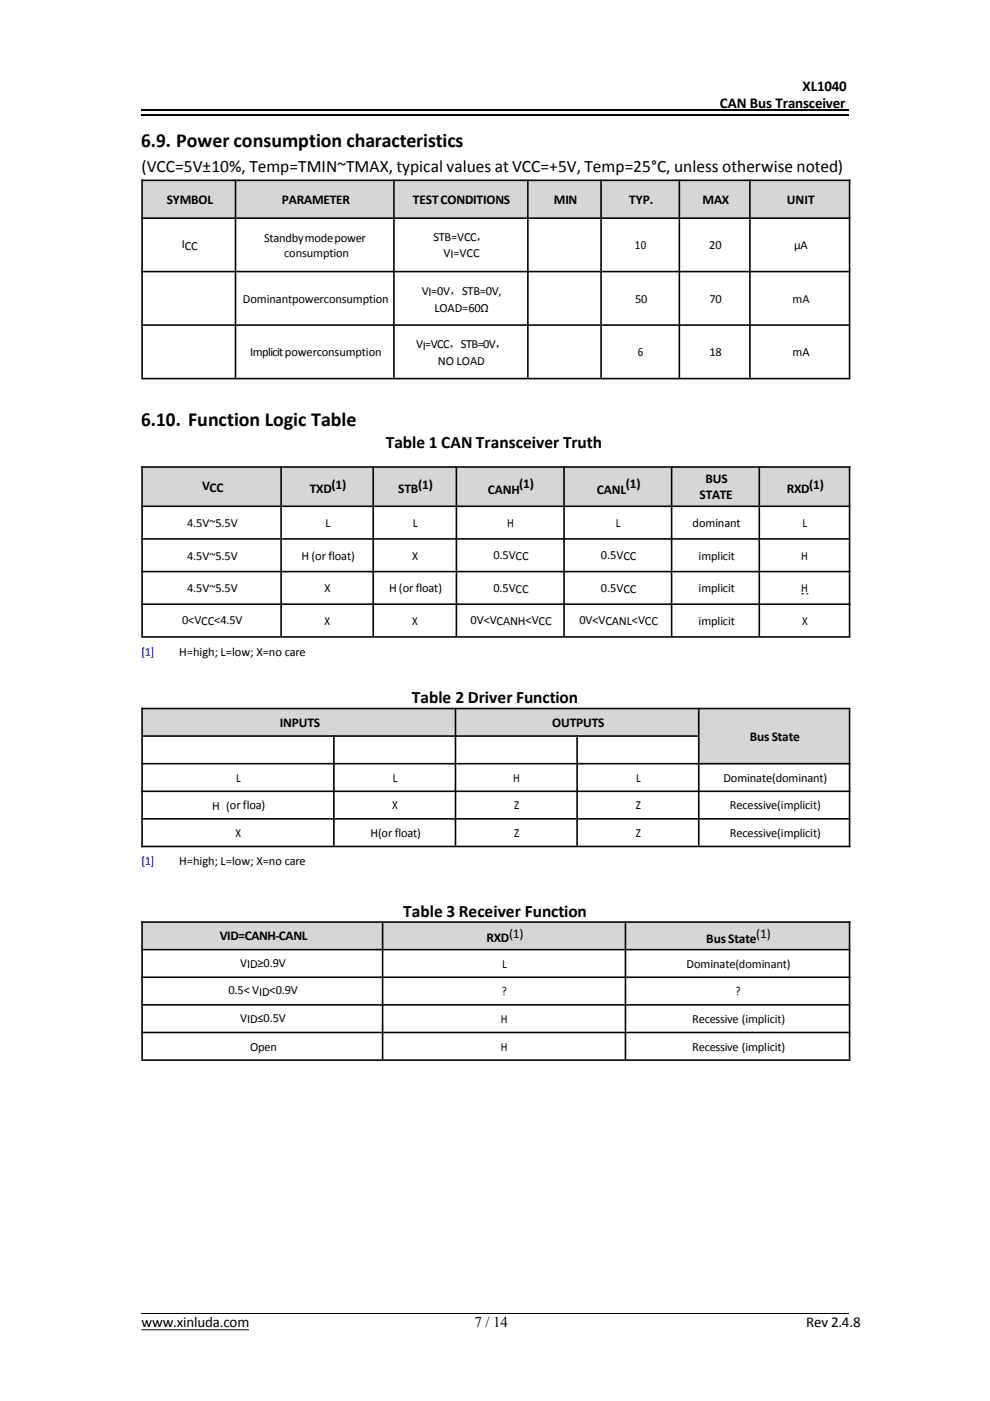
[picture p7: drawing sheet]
<svg xmlns="http://www.w3.org/2000/svg" width="210mm" height="297mm" viewBox="0 0 210 297" stroke-linecap="round" stroke-linejoin="round" font-family="sans-serif">
<defs><g id="words">
<g font-size="4.2">
<text x="29.9" y="31.2">6.9. Power consumption characteristics</text>
<text x="29.9" y="90.4">6.10. Function Logic Table</text>
</g>
<g font-size="3.7">
<text x="30" y="36.5">(VCC=5V±10%, Temp=TMIN~TMAX, typical values at VCC=+5V, Temp=25°C, unless otherwise noted)</text>
<text x="81.8" y="95.1">Table 1 CAN Transceiver Truth</text>
<text x="87.3" y="149">Table 2 Driver Function</text>
<text x="85.5" y="194.3">Table 3 Receiver Function</text>
</g>
<g font-size="3.2">
<text x="152.7" y="23">CAN Bus Transceiver</text>
<text x="170.2" y="19.2">XL1040</text>
<text x="30" y="281.4">www.xinluda.com</text>
<text x="100.6" y="281.3">7 / 14</text>
<text x="170.9" y="281.4">Rev 2.4.8</text>
</g>
<g font-size="2.8">
<text x="35.3" y="43.2">SYMBOL</text>
<text x="59.7" y="43.2">PARAMETER</text>
<text x="87.5" y="43.2">TESTCONDITIONS</text>
<text x="117.4" y="43.2">MIN</text>
<text x="133.4" y="43.2">TYP.</text>
<text x="149" y="43.2">MAX</text>
<text x="166.8" y="43.2">UNIT</text>
<text x="42.8" y="103.9">VCC</text>
<text x="65.7" y="104.5">TXD</text>
<text x="70.3" y="103.6">(1)</text>
<text x="84.5" y="104.5">STB</text>
<text x="88.7" y="103.6">(1)</text>
<text x="103.4" y="104.8">CANH</text>
<text x="110.1" y="103.5">(1)</text>
<text x="126.6" y="104.8">CANL</text>
<text x="132.7" y="103.5">(1)</text>
<text x="148.3" y="105.9">STATE</text>
<text x="149.6" y="102.4">BUS</text>
<text x="166.8" y="104.5">RXD</text>
<text x="171.6" y="103.6">(1)</text>
<text x="59.3" y="154.1">INPUTS</text>
<text x="117.1" y="154.1">OUTPUTS</text>
<text x="159" y="157">BusState</text>
<text x="46.6" y="199.2">VID=CANH-CANL</text>
<text x="103.1" y="199.6">RXD</text>
<text x="107.9" y="198.9">(1)</text>
<text x="149.7" y="199.9">BusState</text>
<text x="160.3" y="198.8">(1)</text>
</g>
<g font-size="2.6">
<text x="38.6" y="52.6">ICC</text>
<text x="56" y="51.2">Standbymodepower</text>
<text x="91.9" y="51.1">STB=VCC，</text>
<text x="134.6" y="52.8">10</text>
<text x="150.4" y="52.8">20</text>
<text x="168.4" y="52.8">μA</text>
<text x="60.2" y="54.5">consumption</text>
<text x="94.1" y="54.4">VI=VCC</text>
<text x="51.5" y="64.2">Dominantpowerconsumption</text>
<text x="89.4" y="62.5">VI=0V，STB=0V,</text>
<text x="134.7" y="64.2">50</text>
<text x="150.5" y="64.2">70</text>
<text x="168.1" y="64.2">mA</text>
<text x="92.1" y="66.1">LOAD=60Ω</text>
<text x="53" y="75.5">Implicitpowerconsumption</text>
<text x="88.3" y="73.8">VI=VCC，STB=0V，</text>
<text x="92.8" y="77.4">NO LOAD</text>
<text x="135.3" y="75.5">6</text>
<text x="150.5" y="75.5">18</text>
<text x="168.1" y="75.5">mA</text>
<text x="39.7" y="111.7">4.5V~5.5V</text>
<text x="69" y="111.7">L</text>
<text x="87.5" y="111.7">L</text>
<text x="107.5" y="111.7">H</text>
<text x="130.6" y="111.7">L</text>
<text x="146.9" y="111.7">dominant</text>
<text x="170.2" y="111.7">L</text>
<text x="39.7" y="118.6">4.5V~5.5V</text>
<text x="63.9" y="118.6">H (or float)</text>
<text x="87.4" y="118.6">X</text>
<text x="104.6" y="118.4">0.5VCC</text>
<text x="127.4" y="118.4">0.5VCC</text>
<text x="148.1" y="118.6">implicit</text>
<text x="169.9" y="118.6">H</text>
<text x="39.7" y="125.5">4.5V~5.5V</text>
<text x="68.8" y="125.5">X</text>
<text x="82.5" y="125.5">H(orfloat)</text>
<text x="104.6" y="125.5">0.5VCC</text>
<text x="127.4" y="125.5">0.5VCC</text>
<text x="148.1" y="125.5">implicit</text>
<text x="169.9" y="125.5">H</text>
<text x="38.6" y="132.4">0&lt;VCC&lt;4.5V</text>
<text x="68.8" y="132.5">X</text>
<text x="87.4" y="132.5">X</text>
<text x="99.8" y="132.4">0V&lt;VCANH&lt;VCC</text>
<text x="122.9" y="132.4">0V&lt;VCANL&lt;VCC</text>
<text x="148.1" y="132.5">implicit</text>
<text x="170.1" y="132.5">X</text>
<text x="38" y="139">H=high; L=low; X=no care</text>
<text x="50.1" y="165.8">L</text>
<text x="83.3" y="165.8">L</text>
<text x="108.8" y="165.8">H</text>
<text x="134.9" y="165.8">L</text>
<text x="153.4" y="165.8">Dominate(dominant)</text>
<text x="45" y="171.7">H (or floa)</text>
<text x="83.1" y="171.6">X</text>
<text x="109" y="171.6">Z</text>
<text x="134.8" y="171.6">Z</text>
<text x="154.7" y="171.6">Recessive(implicit)</text>
<text x="50" y="177.5">X</text>
<text x="78.5" y="177.6">H(or float)</text>
<text x="109" y="177.5">Z</text>
<text x="134.8" y="177.5">Z</text>
<text x="154.7" y="177.5">Recessive(implicit)</text>
<text x="38" y="183.4">H=high; L=low; X=no care</text>
<text x="50.9" y="205">VID≥0.9V</text>
<text x="106.5" y="205.2">L</text>
<text x="145.6" y="205.2">Dominate(dominant)</text>
<text x="48.4" y="210.8">0.5&lt; VID&lt;0.9V</text>
<text x="106.4" y="211">?</text>
<text x="155.9" y="211">?</text>
<text x="50.9" y="216.7">VID≤0.5V</text>
<text x="106.2" y="216.8">H</text>
<text x="146.8" y="216.8">Recessive (implicit)</text>
<text x="53" y="222.7">Open</text>
<text x="106.2" y="222.7">H</text>
<text x="146.8" y="222.7">Recessive (implicit)</text>
</g>
<g font-size="2.6" fill="#00f">
<text x="30" y="139">[1]</text>
<text x="30" y="183.4">[1]</text>
</g>
</g></defs>
<path d="M30 23.4h150M30 24.3h150" fill="none" stroke="#000" stroke-width=".25"/>
<path d="M30 278.4h150M30 281.9h22.8" fill="none" stroke="#000" stroke-width=".21"/>
<g fill="#d6d6d6">
<path d="M30.3 38.4h19.5v7.7h-19.5z" fill-rule="evenodd"/>
<path d="M50.1 38.4h33.3v7.7h-33.3z" fill-rule="evenodd"/>
<path d="M83.7 38.4h28.1v7.7h-28.1z" fill-rule="evenodd"/>
<path d="M112.1 38.4h15.2v7.7h-15.2z" fill-rule="evenodd"/>
<path d="M127.6 38.4h16.3v7.7h-16.3z" fill-rule="evenodd"/>
<path d="M144.2 38.4h14.7v7.7h-14.7z" fill-rule="evenodd"/>
<path d="M159.1 38.4h20.9v7.7h-20.9z" fill-rule="evenodd"/>
</g>
<g fill="none" stroke="#000" stroke-width=".34">
<path d="M30 38.2h150.3M30.1 38.1v42M49.9 38.1v42M83.5 38.1v42M111.9 38.1v42M127.4 38.1v42M144 38.1v42M159 38.1v42M180.1 38.1v42M30 46.3h150.3M30 57.6h150.3M30 68.9h150.3"/>
<path d="M30 80.3h150.3"/>
</g>
<g fill="#d6d6d6">
<path d="M30.3 99.2h29.2v8h-29.2z" fill-rule="evenodd"/>
<path d="M59.7 99.2h19.3v8h-19.3z" fill-rule="evenodd"/>
<path d="M79.3 99.2h17.3v8h-17.3z" fill-rule="evenodd"/>
<path d="M96.9 99.2h22.6v8h-22.6z" fill-rule="evenodd"/>
<path d="M119.7 99.2h22.6v8h-22.6z" fill-rule="evenodd"/>
<path d="M142.5 99.2h18.4v8h-18.4z" fill-rule="evenodd"/>
<path d="M161.1 99.2h18.9v8h-18.9z" fill-rule="evenodd"/>
</g>
<path d="M169.9 125.9h1.5" fill="none" stroke="#000" stroke-width=".21" stroke-dasharray=".5 .5" stroke-linecap="butt"/>
<g fill="none" stroke="#000" stroke-width=".34">
<path d="M30 99h150.3M30.1 98.8v36.1M59.6 98.8v36.1M79.1 98.8v36.1M96.8 98.8v36.1M119.6 98.8v36.1M142.4 98.8v36.1M161 98.8v36.1M180.1 98.8v36.1M30 107.3h150.3M30 114.3h150.3M30 121.2h150.3"/>
<path d="M30 128.1h150.3M30 135h150.3"/>
</g>
<g fill="#d6d6d6">
<path d="M30.3 150.4h66.1v5.5h-66.1z" fill-rule="evenodd"/>
<path d="M96.7 150.4h51.3v5.5h-51.3z" fill-rule="evenodd"/>
<path d="M148.3 150.4h31.7v11.4h-31.7z" fill-rule="evenodd"/>
</g>
<path d="M30 150.2h150.3M30 156.1h118.3M30.1 150.1v29.5M70.8 155.9v23.4M96.6 150.1v29.2M122.4 155.9v23.4M148.1 150.1v29.2M180.1 150.4v29.2M30 161.9h150.3M30 167.8h150.3M30 173.6h150.3M30 179.5h150.3" fill="none" stroke="#000" stroke-width=".34"/>
<g fill="#d6d6d6">
<path d="M30.3 195.6h50.7v5.6h-50.7z" fill-rule="evenodd"/>
<path d="M81.3 195.6h51.2v5.6h-51.2z" fill-rule="evenodd"/>
<path d="M132.8 195.6h47.2v5.6h-47.2z" fill-rule="evenodd"/>
</g>
<path d="M30 195.5h150.3M30.1 195.3v29.3M81.1 195.3v29.3M132.6 195.3v29.3M180.1 195.3v29.3M30 201.3h150.3M30 207.2h150.3M30 213.1h150.3M30 218.9h150.3M30 224.8h150.3" fill="none" stroke="#000" stroke-width=".34"/>
<use href="#words"/>
</svg>
